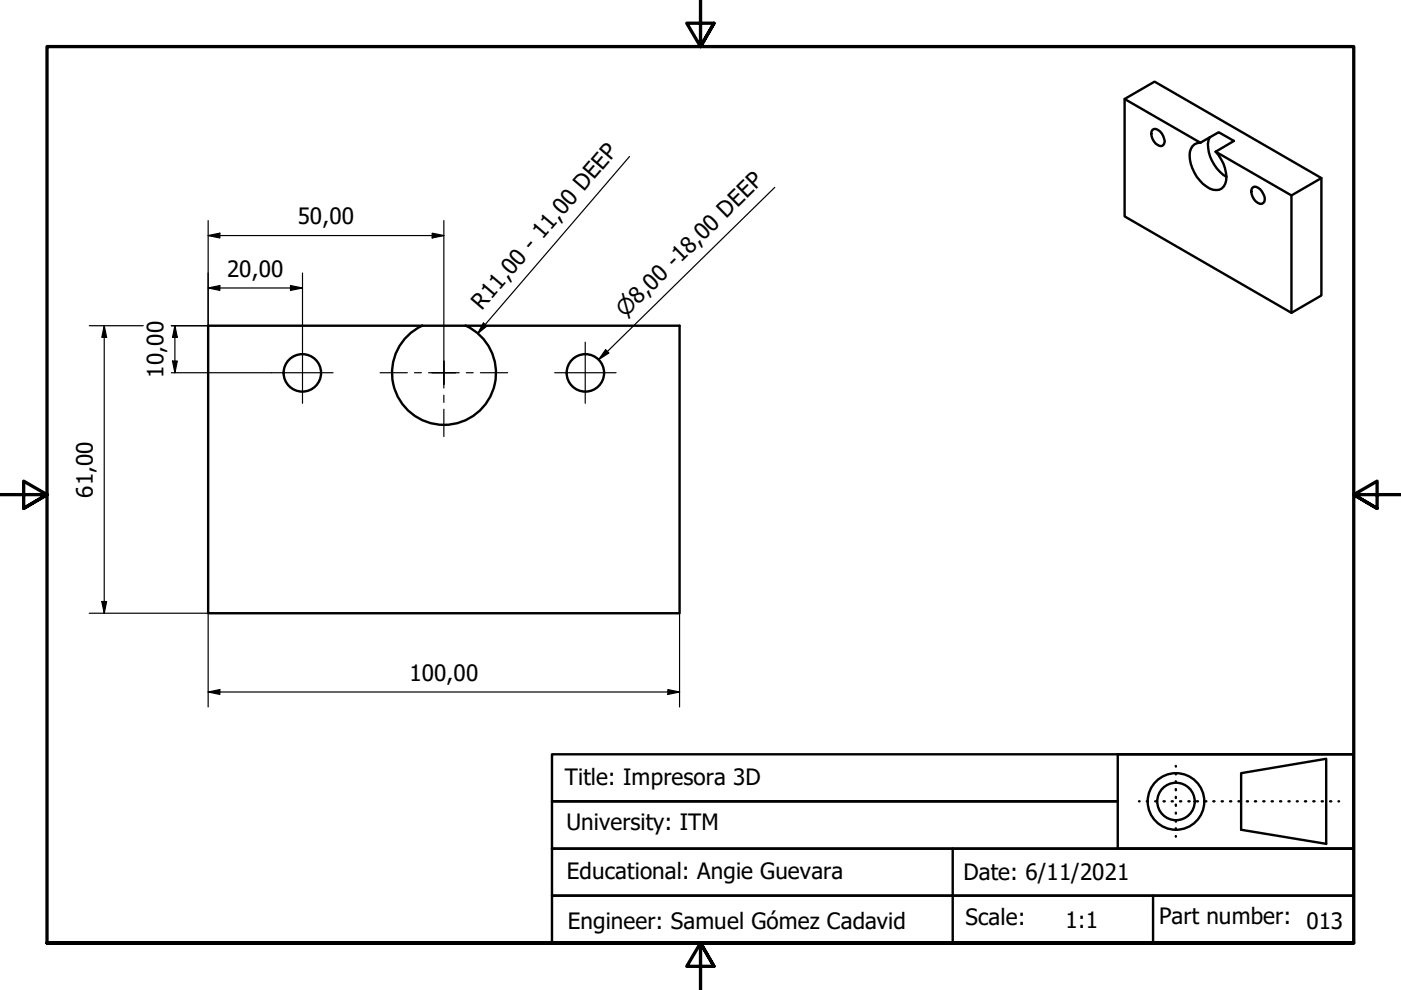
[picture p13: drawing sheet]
<svg xmlns="http://www.w3.org/2000/svg" width="297mm" height="210mm" viewBox="0 0 297 210" stroke-linecap="round" stroke-linejoin="round" font-family="sans-serif">
<defs><g id="words">
<g font-size="4.8">
<text x="63.1" y="47.6">50,00</text>
<text x="48.1" y="58.6">20,00</text>
<text x="102.2" y="65.9" transform="rotate(-49 102.2 65.9)">R11,00 - 11,00 DEEP</text>
<text x="34.7" y="80" transform="rotate(-90 34.7 80)">10,00</text>
<text x="19.7" y="105.5" transform="rotate(-90 19.7 105.5)">61,00</text>
<text x="86.8" y="144.3">100,00</text>
<text x="119.8" y="166.5">Title: Impresora 3D</text>
<text x="120.1" y="176">University: ITM</text>
<text x="120.2" y="186.3">Educational: Angie Guevara</text>
<text x="204.3" y="186.6">Date: 6/11/2021</text>
<text x="120.4" y="196.9">Engineer: Samuel Gómez Cadavid</text>
<text x="204.7" y="196.1">Scale:</text>
<text x="225.9" y="196.8">1:1</text>
<text x="245.7" y="195.9">Part number: 013</text>
</g>
<text font-size="4.6" x="132.5" y="67.4" transform="rotate(-44 132.5 67.4)">⌀8,00 -18,00 DEEP</text>
</g></defs>
<!-- layer: Visible (ISO) -->
<g fill="none" stroke="#000" stroke-width=".51">
<path d="M238.4 21v24.9l35.4 20.4 6.4-3.7v-24.8M244.3 27.5a1.14 1.14 0 0 1 1.6 .3 2.96 2.96 0 0 1 .9 2.7l-.2 .3a1.14 1.14 0 0 1-1.6-.3 2.47 2.47 0 0 1-.7-3zM254.5 30.3l3.9-2.3 3.2 1.9-3.9 2.3M254.5 30.3a2.32 2.32 0 0 0-2.3 2.6 8.1 8.1 0 0 0 5 7.3 2.14 2.14 0 0 0 2.8-1.9 8 8 0 0 0-2.3-6.1M254.5 30.3l-16.1-9.3 6.4-3.7 35.4 20.5-6.4 3.6-16.1-9.2M256.5 29.1a6.3 6.3 0 0 0 .9 5.8 7.6 7.6 0 0 0 2.6 2.6M265.6 39.8a1.14 1.14 0 0 1 1.5 .3 3.2 3.2 0 0 1 1 2.6 .88 .88 0 0 1-1.4 .3 2.64 2.64 0 0 1-1.1-3.2zM273.8 41.4v24.9M44.1 69.1h100v60.9h-100zM89.5 69a11 11 0 0 0-4 16.9 11 11 0 0 0 17.3 0 11 11 0 0 0-4.1-16.9"/>
<circle cx="64.1" cy="79.1" r="4"/>
<circle cx="124.1" cy="79.1" r="4"/>
</g>
<!-- layer: Border (ISO) -->
<path d="M148.5 -.1v10l-2.9-5h5.8l-2.9 5 2.9-5M0 104.9h10l-5-2.9v5.8l5-2.9-5 2.9M297 104.9h-10l5-2.9v5.8l-5-2.9 5 2.9M10 199.9v-190h277v190h-277h277M151.4 204.9l-2.9-5 2.9 5h-5.8l2.9-5v10" fill="none" stroke="#000" stroke-width=".7"/>
<!-- layer: Title (ISO) -->
<g fill="none" stroke="#000" stroke-width=".51">
<path d="M117 159.9h170v20h-170v10h170v10h-170v-10h170v-10h-170v-10h120h-120zM237 159.9h50v20h-50zM202 179.9v20M241.5 169.9h.1M243.1 169.9h.3M244.9 169.9h.3M246.7 169.9h.3M248.4 169.9h.3M249.3 162.4v.1M249.3 163.9v.3M249.3 165.6v.2M249.3 167.3v.2"/>
<path d="M249.3 168.9v.3M249.3 170.6v.3M249.3 172.3v.2M249.3 174v.2M249.3 175.6v.3M249.3 177.3v.1M250.2 169.9h.2M252 169.9h.2M253.7 169.9h.3M255.5 169.9h.3M257.2 169.9h.3M259 169.9h.3"/>
<path d="M260.8 169.9h.2M262.6 169.9h.2M263.1 163.9l18.1-3v18l-18.1-3zM264.4 169.9h.2M266.1 169.9h.2M267.8 169.9h.3M269.6 169.9h.3M271.4 169.9h.3M273.2 169.9h.2M275 169.9h.1M276.7 169.9h.2M278.4 169.9h.3"/>
<path d="M280.2 169.9h.3M282 169.9h.3M283.8 169.9h.1M244.5 189.9v10"/>
<circle cx="249.3" cy="169.9" r="6"/>
<circle cx="249.3" cy="169.9" r="4"/>
</g>
<!-- layer: Dimension (ISO) -->
<g fill="none" stroke="#000" stroke-width=".25">
<path d="M133.5 33.2l-32.2 37.5M44.1 49.9l2.5-.5v1.1zM44.1 46.8v22.3h-7.8M44.1 49.9h50M64.1 57.9v14.7M91.6 49.4l2.5 .5-2.5 .6zM94.1 46.8v29.8M18.9 69.1h11.5M22.1 69.1l.5 2.4h-1zM22.1 69.1v60.9M36.3 79h21.3M36.6 76.6h1l-.5 2.4z"/>
<path d="M37.1 69.1l.5 2.4h-1zM37.1 69.1v9.9M44.1 61.1l2.5-.5v1zM44.1 61.1h20M61.6 60.6l2.5 .5-2.5 .5zM102.5 68.5l.8 .6-2 1.6zM18.9 130h25.2v19.9M21.6 127.5h1l-.5 2.5zM144.1 130v19.9M44.1 146.7l2.5-.5v1zM44.1 146.7h100M141.6 146.2l2.5 .5-2.5 .5z"/>
</g>
<g fill="#000">
<path d="M44.1 49.9l2.5-.5v1.1z" fill-rule="evenodd"/>
<path d="M91.6 49.4l2.5 .5-2.5 .6z" fill-rule="evenodd"/>
<path d="M22.1 69.1l.5 2.4h-1z" fill-rule="evenodd"/>
<path d="M36.6 76.6h1l-.5 2.4z" fill-rule="evenodd"/>
<path d="M37.1 69.1l.5 2.4h-1z" fill-rule="evenodd"/>
<path d="M44.1 61.1l2.5-.5v1z" fill-rule="evenodd"/>
<path d="M61.6 60.6l2.5 .5-2.5 .5z" fill-rule="evenodd"/>
<path d="M102.5 68.5l.8 .6-2 1.6z" fill-rule="evenodd"/>
<path d="M21.6 127.5h1l-.5 2.5z" fill-rule="evenodd"/>
<path d="M44.1 146.7l2.5-.5v1z" fill-rule="evenodd"/>
<path d="M141.6 146.2l2.5 .5-2.5 .5z" fill-rule="evenodd"/>
</g>
<!-- layer: Center Mark (ISO) -->
<g fill="none" stroke="#000" stroke-width=".25">
<path d="M57.6 79h13M64.1 72.6v12.9M80.6 79h5.8M87.9 79h1.4M90.9 79h3.2h-2.5M94.1 76.6v2.4v-2.4M96.6 79h-2.5h3.2M98.9 79h1.4M101.9 79h5.7M117.6 79h13M124.1 72.6v12.9M94.1 81.5v-2.5v3.3"/>
<path d="M94.1 83.8v1.5M94.1 86.8v5.8"/>
</g>
<!-- layer: Symbol (ISO) -->
<path d="M164.3 39.7l-37.4 36.5M128.4 74.1l.7 .7-2.2 1.4z" fill="none" stroke="#000" stroke-width=".25"/>
<path d="M128.4 74.1l.7 .7-2.2 1.4z" fill-rule="evenodd" fill="#000"/>
<use href="#words"/>
</svg>
